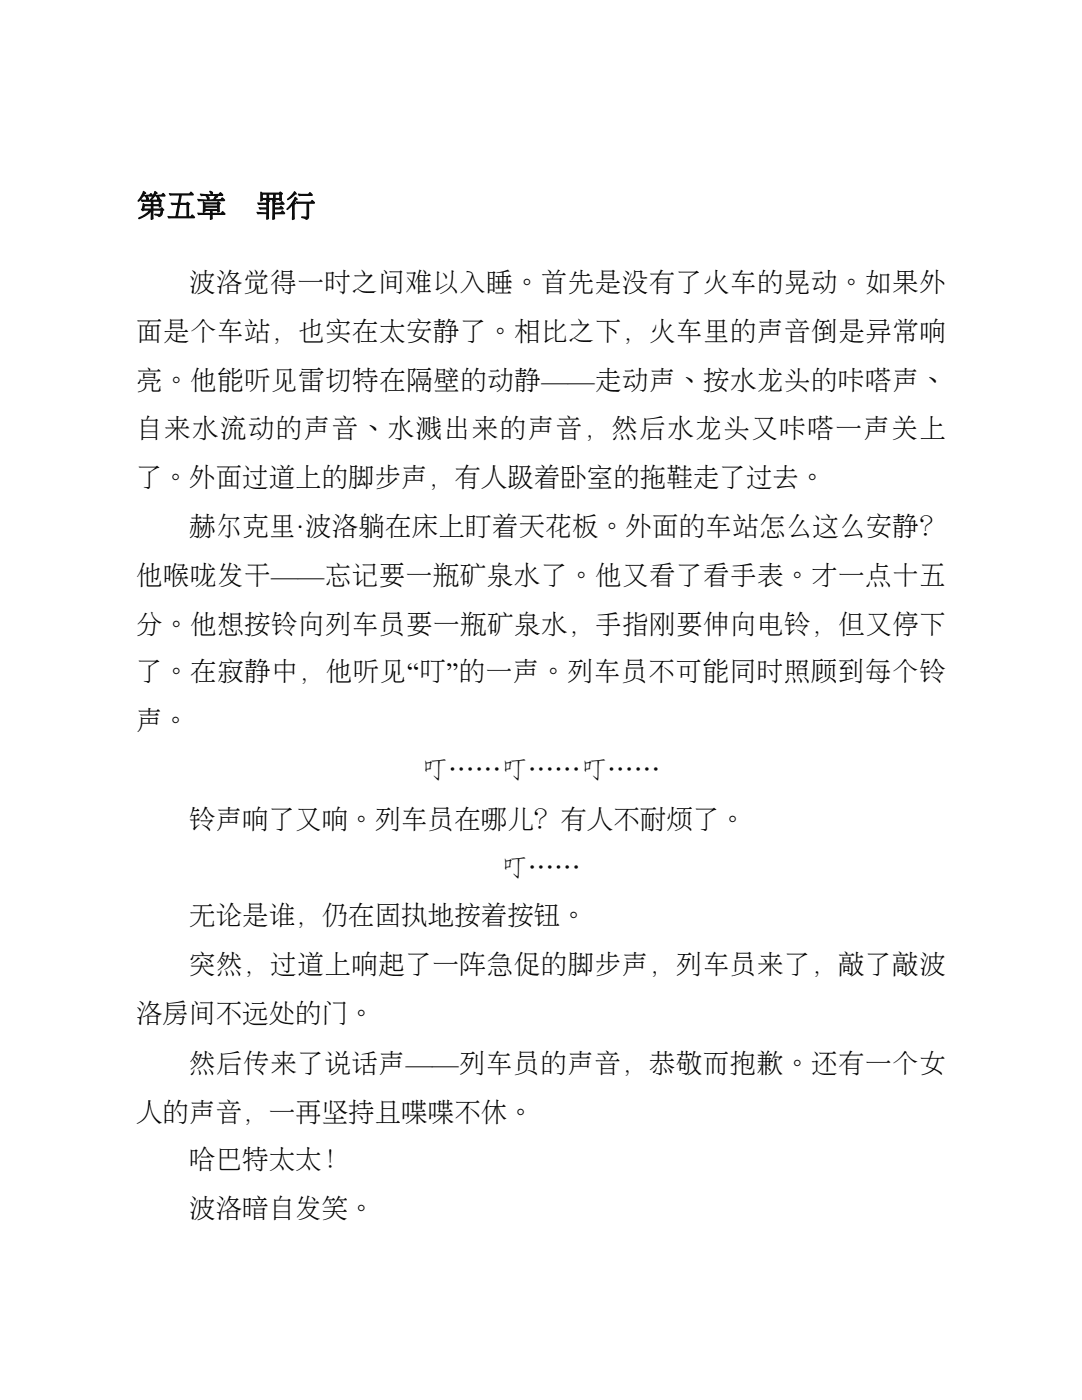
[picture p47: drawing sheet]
<svg xmlns="http://www.w3.org/2000/svg" width="216mm" height="279mm" viewBox="0 0 216 279" stroke-linecap="round" stroke-linejoin="round" font-family="sans-serif">
<defs><g id="words">
<g font-size="5.3">
<text x="37.7" y="58.2">波洛觉得一时之间难以入睡。首先是没有了火车的晃动。如果外</text>
<text x="27.2" y="68">面是个车站，也实在太安静了。相比之下，火车里的声音倒是异常响</text>
<text x="27.2" y="77.8">亮。他能听见雷切特在隔壁的动静——走动声、按水龙头的咔嗒声、</text>
<text x="27.2" y="87.3">自来水流动的声音、水溅出来的声音，然后水龙头又咔嗒一声关上</text>
<text x="27.2" y="97.1">了。外面过道上的脚步声，有人趿着卧室的拖鞋走了过去。</text>
<text x="37.7" y="106.9">赫尔克里·波洛躺在床上盯着天花板。外面的车站怎么这么安静？</text>
<text x="27.2" y="116.7">他喉咙发干——忘记要一瓶矿泉水了。他又看了看手表。才一点十五</text>
<text x="27.2" y="126.5">分。他想按铃向列车员要一瓶矿泉水，手指刚要伸向电铃，但又停下</text>
<text x="27.2" y="136">了。在寂静中，他听见“叮”的一声。列车员不可能同时照顾到每个铃</text>
<text x="27.2" y="145.8">声。</text>
<text x="84.1" y="155.3">叮……叮……叮……</text>
<text x="37.7" y="165.4">铃声响了又响。列车员在哪儿？有人不耐烦了。</text>
<text x="100" y="174.9">叮……</text>
<text x="37.7" y="184.7">无论是谁，仍在固执地按着按钮。</text>
<text x="37.7" y="194.5">突然，过道上响起了一阵急促的脚步声，列车员来了，敲了敲波</text>
<text x="27.2" y="204.3">洛房间不远处的门。</text>
<text x="37.7" y="214">然后传来了说话声——列车员的声音，恭敬而抱歉。还有一个女</text>
<text x="27.2" y="223.8">人的声音，一再坚持且喋喋不休。</text>
<text x="37.7" y="233.4">哈巴特太太！</text>
<text x="37.7" y="243.2">波洛暗自发笑。</text>
</g>
</g></defs>
<path d="M28.5 38.1l.7 .4-.4 .5 1-.2 .2-.2a.38 .38 0 0 1 .5 .2 .38 .38 0 0 1-.2 .5l-.9-.1a.38 .38 0 0 1 .3 .5 .38 .38 0 0 1-.4 .3l-.3-.9-.4 .2-.4 .5a.55 .55 0 0 1-.7 .4l-.1-.1zM30.8 38.1l.3 .1 .3 .3-.3 .4 1.1-.1 .2-.2a.4 .4 0 0 1 .5 .1 .4 .4 0 0 1-.1 .6l-1.2-.1a.37 .37 0 0 1 .3 .5 .37 .37 0 0 1-.5 .2l-.2-.8-.3 .2-.6 .6-.2 .1-.2-.2zM28.1 39.8l3.6 .1 .1-.1a.36 .36 0 0 1 .4 0 .36 .36 0 0 1 .1 .4l-.2 1.1-.3 .1-.1-.2h-1.1v.4h1.4l.3-.2 .5 .4v.1l-.2 .1a.97 .97 0 0 1-1 1.3l-.8-.5 .2-.2 .8 .1a.43 .43 0 0 0 .2-.7h-1.4v1.6l-.3 .3-.2-.2v-1.4l-1.2 .9-1.2 .6-.1-.3 .1-.1 1.1-.6 .9-.8h-1a.31 .31 0 0 1-.5 0 .31 .31 0 0 1 .1-.4l.3-1.1 .3 .2h1.2v-.4h-1.4a.43 .43 0 0 1-.4 0 .43 .43 0 0 1-.2-.5zM28.9 41.2l-.1 .4h1.3v-.4zM30.6 40.3v.4h1.1v-.4zM33.7 38.5l4 .1 .3-.3a.6 .6 0 0 1 .6 .7h-2.3l-.3 1.5h1.2l.2-.2 .2 .1a.32 .32 0 0 1 .3 .3 .32 .32 0 0 1-.2 .3v2.2h.3l.2-.3a.6 .6 0 0 1 .7 .6l-4.8 .1a.43 .43 0 0 1-.5 0 .43 .43 0 0 1-.2-.5l1.6 .1 .4-2.3h-.7a.43 .43 0 0 1-.4 0 .43 .43 0 0 1-.2-.5l1.4 .1 .2-1.5h-1.3a.43 .43 0 0 1-.5 0 .43 .43 0 0 1-.2-.5zM35.9 40.9l-.4 2.3h1.7v-2.3zM39.9 38.6l2.2 .2-.4-.6a.41 .41 0 0 1 .6 0 .41 .41 0 0 1 .1 .6l1.2-.1 .2-.3a.6 .6 0 0 1 .7 .7h-3.9a.43 .43 0 0 1-.5 0 .43 .43 0 0 1-.2-.5zM39.4 39.7l2 .1-.3-.8a.59 .59 0 0 1 .6 .2 .59 .59 0 0 1 0 .7l.8-.2 .4-.7a.36 .36 0 0 1 .4 0 .36 .36 0 0 1 .2 .4l-.5 .3 1 .1 .2-.3a.6 .6 0 0 1 .7 .6l-4.9 .1a.43 .43 0 0 1-.4-.1 .43 .43 0 0 1-.2-.4zM40.5 40.3l2.8 .1 .1-.2a.4 .4 0 0 1 .5 .1 .4 .4 0 0 1 .1 .5l-.1 1.5-.5 .1-.1-.3h-.9v.4h1.7l.2-.3a.6 .6 0 0 1 .6 .7h-2.5v.8l-.3 .2-.2-.2v-.8h-1.9a.43 .43 0 0 1-.4 0 .43 .43 0 0 1-.2-.5l2.5 .1v-.4h-.9v.2l-.5 .1zM41 41.5v.2h2.3v-.2zM41 40.8v.2h2.3v-.2zM51.9 38.3l.2-.1 .3 .2 3.3 .1 .1-.2a.4 .4 0 0 1 .5 0 .4 .4 0 0 1 0 .5v1.2l-.4 .1-.2-.2h-3.2a.29 .29 0 0 1-.4 .3 .29 .29 0 0 1-.2-.4zM53.7 38.9v.6h.8v-.6zM52.5 38.9v.6h.7v-.6zM55 38.9v.6h.7v-.6zM54.3 39.9l.2-.1 .6 .3-.2 .4 1-.1a.46 .46 0 0 1 .6-.2 .46 .46 0 0 1 .3 .5l-.2 .2h-1.7v.5h.8a.46 .46 0 0 1 .6-.3 .46 .46 0 0 1 .3 .6l-.2 .1h-1.5l-.1 .6 1.2-.1 .2-.2a.59 .59 0 0 1 .6 .6l-1.9 .1v.9l-.6 .2zM51.4 40.4l1.7 .1 .1-.7 .7 .3-.2 .2v3.4l-.6 .1v-1.1h-1.2a.43 .43 0 0 1-.5 0 .43 .43 0 0 1-.2-.4l2 .1-.1-.6h-.8a.43 .43 0 0 1-.5 0 .43 .43 0 0 1-.2-.5l1.5 .1v-.5h-1.1a.43 .43 0 0 1-.5 0 .43 .43 0 0 1-.1-.5zM59.5 38.6l2 .1 .2-.3a.6 .6 0 0 1 .6 .7h-2.2a.43 .43 0 0 1-.5 0 .43 .43 0 0 1-.1-.5zM59 40.2l2.9 .1 .2-.3a.6 .6 0 0 1 .7 .6l-1.1 .1v2.6a.57 .57 0 0 1-.4 .6 .57 .57 0 0 1-.7-.3l-.5-.1v-.2l.2-.1h.9v-2.5h-1.5a.43 .43 0 0 1-.5-.1 .43 .43 0 0 1-.2-.4zM58.7 38.2l.4 .2 .1 .4-1.8 1.2-.1-.3zM58.8 39.3l.4 .2a.27 .27 0 0 1 .2 .3 .27 .27 0 0 1-.3 .2l-.3 .4 .3 .2-.3 .3v2.7l-.4 .3-.2-.2 .1-2.8-.4 .6a.57 .57 0 0 1-.7 .4 .86 .86 0 0 1 .5-.8z" fill="#000"/>
<use href="#words"/>
</svg>
